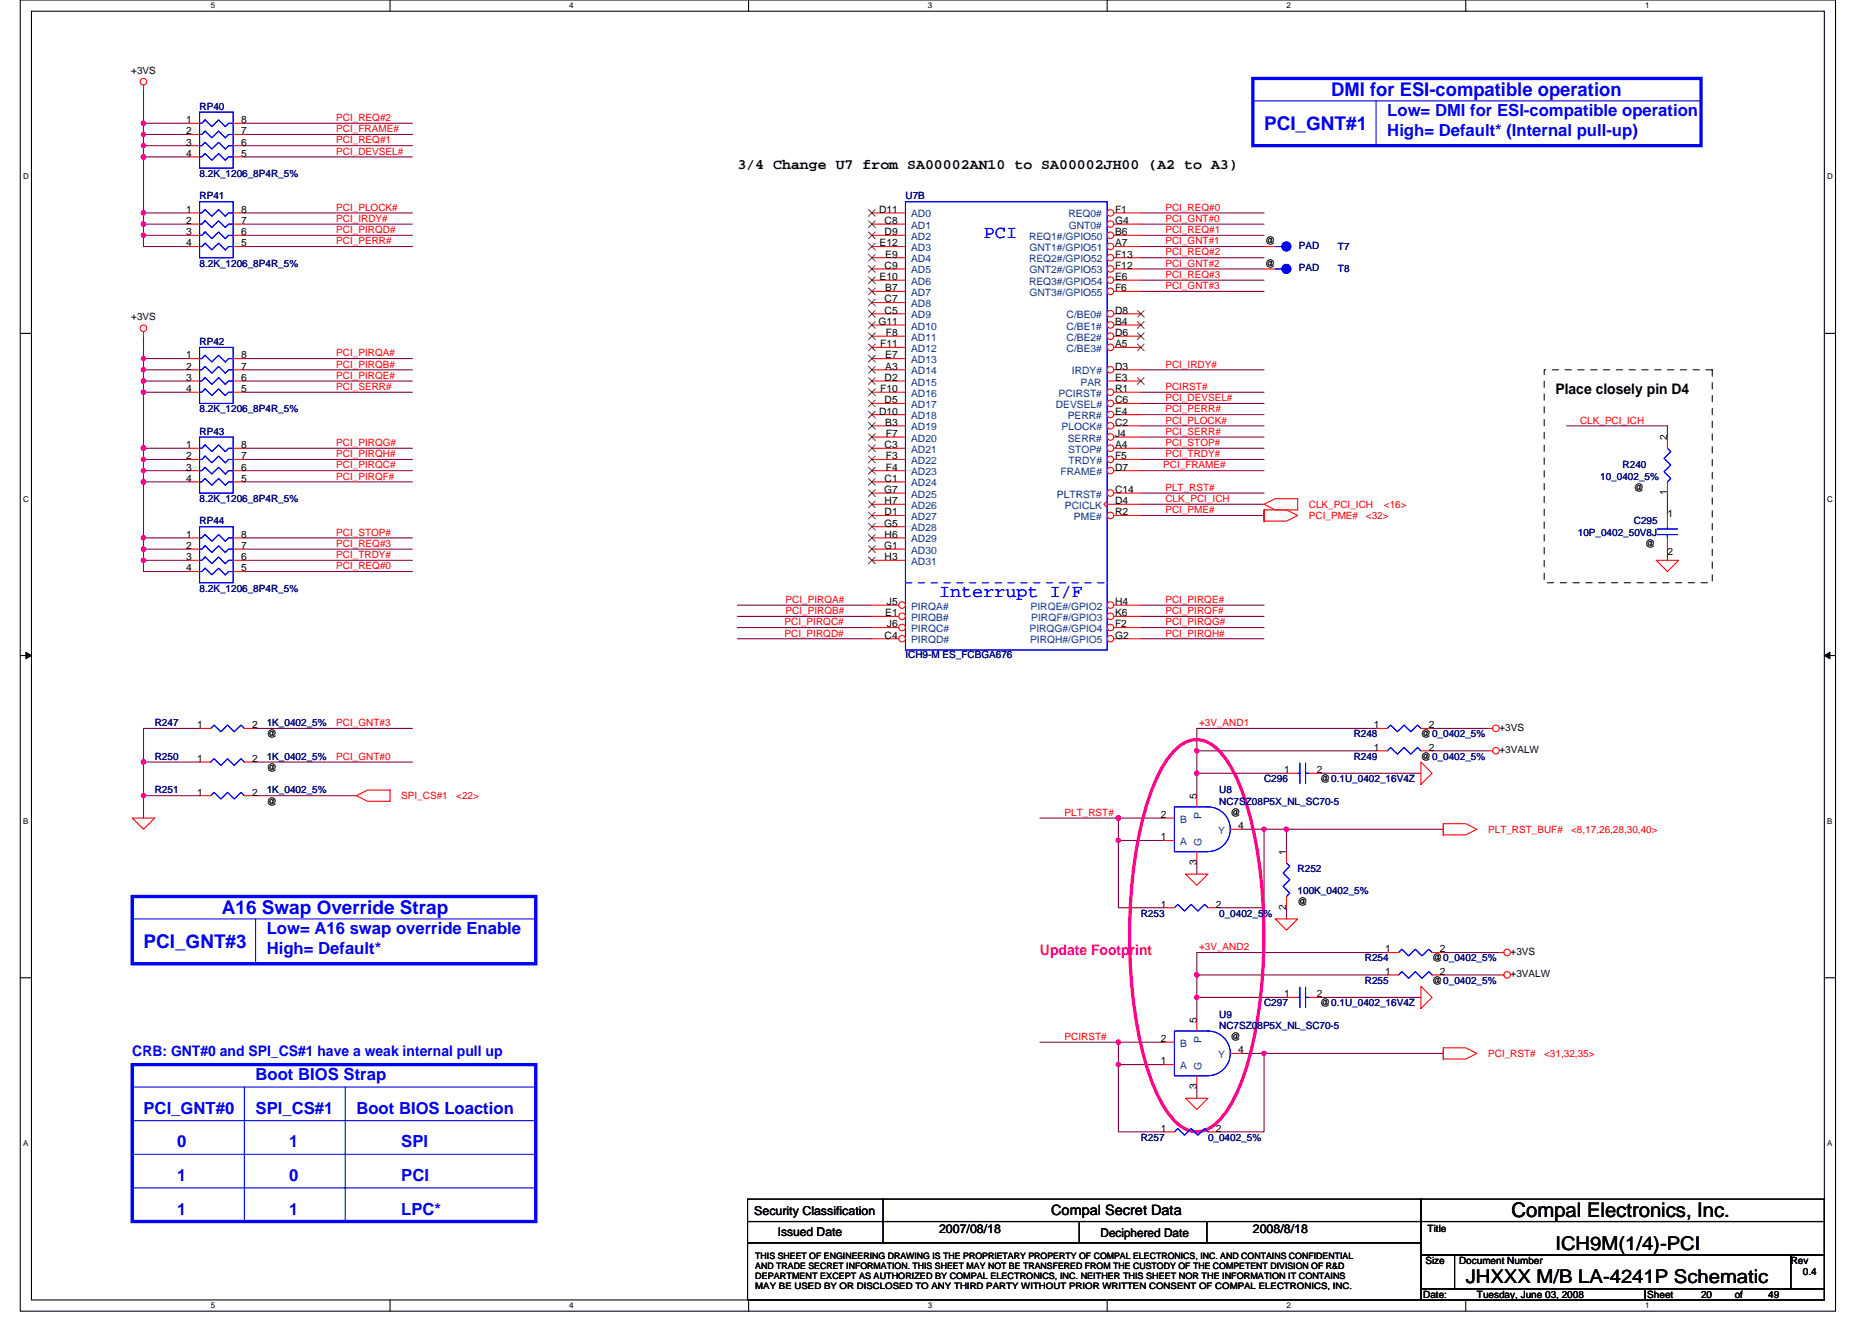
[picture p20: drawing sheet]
<svg xmlns="http://www.w3.org/2000/svg" width="297mm" height="210mm" viewBox="0 0 297 210" stroke-linecap="round" stroke-linejoin="round" font-family="sans-serif">
<defs><g id="words">
<text font-size="3.2" x="239.9" y="193.1">Compal Electronics, Inc.</text>
<g font-size="3" fill="#00f">
<text x="211.2" y="15.2">DMI for ESI-compatible operation</text>
<text x="200.6" y="20.6">PCI_GNT#1</text>
<text x="35.2" y="145">A16 Swap Override Strap</text>
<text x="22.8" y="150.4">PCI_GNT#3</text>
</g>
<g font-size="3">
<text x="232.6" y="203.6">JHXXX M/B LA-4241P Schematic</text>
<text x="246.8" y="198.3">ICH9M(1/4)-PCI</text>
</g>
<g font-size="2.8" fill="#00f">
<text x="156.1" y="37.8">PCI</text>
<text x="149" y="94.7">Interrupt I/F</text>
</g>
<g font-size="2.6" fill="#00f">
<text x="220.1" y="18.5">Low= DMI for ESI-compatible operation</text>
<text x="220.1" y="21.6">High= Default* (Internal pull-up)</text>
<text x="42.3" y="148.3">Low= A16 swap override Enable</text>
<text x="42.3" y="151.4">High= Default*</text>
<text x="40.6" y="171.4">Boot BIOS Strap</text>
<text x="22.8" y="176.7">PCI_GNT#0</text>
<text x="40.6" y="176.7">SPI_CS#1</text>
<text x="56.6" y="176.7">Boot BIOS Loaction</text>
<text x="28.1" y="182">0</text>
<text x="45.9" y="182">1</text>
<text x="63.7" y="182">SPI</text>
<text x="28.1" y="187.4">1</text>
<text x="45.9" y="187.4">0</text>
<text x="63.7" y="187.4">PCI</text>
<text x="28.1" y="192.7">1</text>
<text x="45.9" y="192.7">1</text>
<text x="63.7" y="192.7">LPC*</text>
</g>
<g font-size="2.3">
<text x="117" y="26.8">3/4 Change U7 from SA00002AN10 to SA00002JH00 (A2 to A3)</text>
<text x="246.8" y="62.6">Place closely pin D4</text>
<text x="166.8" y="192.8">Compal Secret Data</text>
</g>
<text font-size="2.3" fill="#ff0080" x="165" y="151.5">Update Footprint</text>
<text font-size="2.3" fill="#00f" x="21" y="167.5">CRB: GNT#0 and SPI_CS#1 have a weak internal pull up</text>
<g font-size="1.9">
<text x="119.7" y="192.7">Security Classification</text>
<text x="123.4" y="196">Issued Date</text>
<text x="149" y="195.6">2007/08/18</text>
<text x="174.6" y="196.2">Deciphered Date</text>
<text x="198.8" y="195.6">2008/8/18</text>
</g>
<g font-size="1.6">
<text x="20.8" y="11.7">+3VS</text>
<text x="29.5" y="19.5">1</text>
<text x="29.5" y="21.3">2</text>
<text x="29.5" y="23.1">3</text>
<text x="38.2" y="19.5">8</text>
<text x="38.2" y="21.3">7</text>
<text x="38.2" y="23.1">6</text>
<text x="29.5" y="24.9">4</text>
<text x="38.2" y="24.9">5</text>
<text x="29.5" y="33.8">1</text>
<text x="29.5" y="35.5">2</text>
<text x="38.2" y="33.8">8</text>
<text x="38.2" y="35.5">7</text>
<text x="139.5" y="33.8">D11</text>
<text x="140.4" y="35.5">C8</text>
<text x="176.9" y="33.8">F1</text>
<text x="176.9" y="35.5">G4</text>
<text x="29.5" y="37.3">3</text>
<text x="29.5" y="39.1">4</text>
<text x="38.2" y="37.3">6</text>
<text x="38.2" y="39.1">5</text>
<text x="139.6" y="39.1">E12</text>
<text x="140.4" y="37.3">D9</text>
<text x="140.5" y="40.9">E9</text>
<text x="176.9" y="37.3">B6</text>
<text x="176.9" y="40.9">F13</text>
<text x="176.9" y="39.1">A7</text>
<text x="200.7" y="38.8">@</text>
<text x="139.6" y="44.4">E10</text>
<text x="140.4" y="42.7">C9</text>
<text x="140.4" y="48">C7</text>
<text x="140.5" y="46.2">B7</text>
<text x="176.9" y="44.4">E6</text>
<text x="176.9" y="42.7">F12</text>
<text x="176.9" y="46.2">F6</text>
<text x="200.7" y="42.3">@</text>
<text x="20.8" y="50.8">+3VS</text>
<text x="139.4" y="51.5">G11</text>
<text x="140.4" y="49.8">C5</text>
<text x="140.6" y="53.3">F8</text>
<text x="176.9" y="49.8">D8</text>
<text x="176.9" y="51.5">B4</text>
<text x="176.9" y="53.3">D6</text>
<text x="29.5" y="56.9">1</text>
<text x="29.5" y="58.7">2</text>
<text x="38.2" y="56.9">8</text>
<text x="38.2" y="58.7">7</text>
<text x="139.7" y="55.1">F11</text>
<text x="140.5" y="56.9">E7</text>
<text x="140.5" y="58.7">A3</text>
<text x="176.9" y="55.1">A5</text>
<text x="176.9" y="58.7">D3</text>
<text x="29.5" y="60.4">3</text>
<text x="29.5" y="62.2">4</text>
<text x="38.2" y="60.4">6</text>
<text x="38.2" y="62.2">5</text>
<text x="139.5" y="65.8">D10</text>
<text x="139.7" y="62.2">F10</text>
<text x="140.4" y="60.4">D2</text>
<text x="140.4" y="64">D5</text>
<text x="176.9" y="60.4">E3</text>
<text x="176.9" y="65.8">E4</text>
<text x="176.9" y="64">C6</text>
<text x="176.9" y="62.2">R1</text>
<text x="29.5" y="71.1">1</text>
<text x="38.2" y="71.1">8</text>
<text x="140.4" y="71.1">C3</text>
<text x="140.5" y="67.5">B3</text>
<text x="140.6" y="69.3">F7</text>
<text x="176.9" y="67.5">C2</text>
<text x="176.9" y="69.3">J4</text>
<text x="176.9" y="71.1">A4</text>
<text x="264.6" y="69.9" transform="rotate(-90 264.6 69.9)">2</text>
<text x="29.5" y="72.9">2</text>
<text x="29.5" y="74.7">3</text>
<text x="29.5" y="76.4">4</text>
<text x="38.2" y="72.9">7</text>
<text x="38.2" y="74.7">6</text>
<text x="38.2" y="76.4">5</text>
<text x="140.4" y="76.4">C1</text>
<text x="140.6" y="72.9">F3</text>
<text x="140.6" y="74.7">F4</text>
<text x="176.9" y="72.9">F5</text>
<text x="176.9" y="74.7">D7</text>
<text x="259.2" y="77.9">@</text>
<text x="140.3" y="78.2">G7</text>
<text x="140.3" y="83.5">G5</text>
<text x="140.4" y="80">H7</text>
<text x="140.4" y="81.8">D1</text>
<text x="176.9" y="78.2">C14</text>
<text x="176.9" y="81.8">R2</text>
<text x="176.9" y="80">D4</text>
<text x="264.6" y="78.6" transform="rotate(-90 264.6 78.6)">1</text>
<text x="264.6" y="82">1</text>
<text x="29.5" y="85.3">1</text>
<text x="29.5" y="87.1">2</text>
<text x="29.5" y="88.9">3</text>
<text x="38.2" y="85.3">8</text>
<text x="38.2" y="87.1">7</text>
<text x="38.2" y="88.9">6</text>
<text x="140.3" y="87.1">G1</text>
<text x="140.4" y="85.3">H6</text>
<text x="140.4" y="88.9">H3</text>
<text x="261" y="86.8">@</text>
<text x="264.6" y="88">2</text>
<text x="29.5" y="90.7">4</text>
<text x="38.2" y="90.7">5</text>
<text x="140.7" y="96">J5</text>
<text x="176.9" y="96">H4</text>
<text x="140.4" y="101.3">C4</text>
<text x="140.5" y="97.8">E1</text>
<text x="140.7" y="99.5">J6</text>
<text x="176.9" y="97.8">K6</text>
<text x="176.9" y="99.5">F2</text>
<text x="176.9" y="101.3">G2</text>
<text x="31.3" y="115.5">1</text>
<text x="40" y="115.5">2</text>
<text x="42.3" y="117">@</text>
<text x="218" y="119.1">1</text>
<text x="218" y="115.5">1</text>
<text x="225.5" y="117">@0_0402_5%</text>
<text x="226.7" y="119.1">2</text>
<text x="226.7" y="115.5">2</text>
<text x="237.9" y="115.9">+3VS</text>
<text x="237.9" y="119.5">+3VALW</text>
<text x="31.3" y="120.9">1</text>
<text x="40" y="120.9">2</text>
<text x="42.3" y="122.3">@</text>
<text x="203.8" y="122.7">1</text>
<text x="208.9" y="122.7">2</text>
<text x="209.5" y="124.1">@0.1U_0402_16V4Z</text>
<text x="225.5" y="120.5">@0_0402_5%</text>
<text x="31.3" y="126.2">1</text>
<text x="40" y="126.2">2</text>
<text x="42.3" y="127.7">@</text>
<text x="184.2" y="129.8">2</text>
<text x="189.9" y="126.8" transform="rotate(-90 189.9 126.8)">5</text>
<text x="195.2" y="129.4">@</text>
<text x="196.5" y="131.6">4</text>
<text x="184.2" y="133.3">1</text>
<text x="189.9" y="137.3" transform="rotate(-90 189.9 137.3)">3</text>
<text x="204.1" y="135.7" transform="rotate(-90 204.1 135.7)">1</text>
<text x="184.2" y="144">1</text>
<text x="192.9" y="144">2</text>
<text x="205.9" y="143.7">@</text>
<text x="204.1" y="144.4" transform="rotate(-90 204.1 144.4)">2</text>
<text x="219.8" y="154.7">1</text>
<text x="219.8" y="151.1">1</text>
<text x="227.2" y="152.5">@0_0402_5%</text>
<text x="228.5" y="154.7">2</text>
<text x="228.5" y="151.1">2</text>
<text x="239.7" y="155">+3VALW</text>
<text x="239.7" y="151.5">+3VS</text>
<text x="203.8" y="158.2">1</text>
<text x="208.9" y="158.2">2</text>
<text x="209.5" y="159.7">@0.1U_0402_16V4Z</text>
<text x="227.2" y="156.1">@0_0402_5%</text>
<text x="184.2" y="165.3">2</text>
<text x="189.9" y="162.3" transform="rotate(-90 189.9 162.3)">5</text>
<text x="195.2" y="165">@</text>
<text x="196.5" y="167.1">4</text>
<text x="184.2" y="168.9">1</text>
<text x="189.9" y="172.8" transform="rotate(-90 189.9 172.8)">3</text>
<text x="184.2" y="179.6">1</text>
<text x="192.9" y="179.6">2</text>
<text x="226.5" y="195.4">Title</text>
<text x="226.2" y="200.6">Size</text>
<text x="231.5" y="200.6">Document Number</text>
<text x="284.1" y="200.6">Rev</text>
<text x="286.1" y="202.3">0.4</text>
<text x="225.8" y="205.9">Date:</text>
<text x="234.4" y="205.9">Tuesday, June 03, 2008</text>
<text x="261.4" y="205.9">Sheet</text>
<text x="269.9" y="205.9">20</text>
<text x="275.2" y="205.9">of</text>
<text x="280.6" y="205.9">49</text>
</g>
<g font-size="1.6" fill="#000080">
<text x="31.7" y="17.4">RP40</text>
<text x="31.7" y="28.1">8.2K_1206_8P4R_5%</text>
<text x="31.7" y="31.6">RP41</text>
<text x="143.7" y="31.6">U7B</text>
<text x="206.1" y="39.5">PAD</text>
<text x="212.3" y="39.6">T7</text>
<text x="31.7" y="42.3">8.2K_1206_8P4R_5%</text>
<text x="206.1" y="43">PAD</text>
<text x="212.3" y="43.2">T8</text>
<text x="31.7" y="54.8">RP42</text>
<text x="31.7" y="65.4">8.2K_1206_8P4R_5%</text>
<text x="31.7" y="69">RP43</text>
<text x="253.9" y="76.1">10_0402_5%</text>
<text x="257.5" y="74.3">R240</text>
<text x="31.7" y="83.2">RP44</text>
<text x="31.7" y="79.7">8.2K_1206_8P4R_5%</text>
<text x="259.2" y="83.2">C295</text>
<text x="250.4" y="85">10P_0402_50V8J</text>
<text x="31.7" y="93.9">8.2K_1206_8P4R_5%</text>
<text x="143.7" y="104.4">ICH9-M ES_FCBGA676</text>
<text x="24.5" y="115.2">R247</text>
<text x="42.3" y="115.2">1K_0402_5%</text>
<text x="214.8" y="117">R248</text>
<text x="24.5" y="125.9">R251</text>
<text x="24.5" y="120.5">R250</text>
<text x="42.3" y="125.9">1K_0402_5%</text>
<text x="42.3" y="120.5">1K_0402_5%</text>
<text x="193.5" y="125.9">U8</text>
<text x="200.6" y="124.1">C296</text>
<text x="214.8" y="120.5">R249</text>
<text x="193.5" y="127.7">NC7SZ08P5X_NL_SC70-5</text>
<text x="205.9" y="138.3">R252</text>
<text x="205.9" y="141.9">100K_0402_5%</text>
<text x="181" y="145.4">R253</text>
<text x="193.5" y="145.4">0_0402_5%</text>
<text x="216.6" y="152.5">R254</text>
<text x="193.5" y="161.4">U9</text>
<text x="200.6" y="159.7">C297</text>
<text x="216.6" y="156.1">R255</text>
<text x="193.5" y="163.2">NC7SZ08P5X_NL_SC70-5</text>
<text x="181" y="181">R257</text>
<text x="191.7" y="181">0_0402_5%</text>
</g>
<g font-size="1.6" fill="#f00">
<text x="53.4" y="22.8">PCI_REQ#1</text>
<text x="53.4" y="21">PCI_FRAME#</text>
<text x="53.4" y="19.2">PCI_REQ#2</text>
<text x="53.4" y="24.5">PCI_DEVSEL#</text>
<text x="53.4" y="35.2">PCI_IRDY#</text>
<text x="53.4" y="33.4">PCI_PLOCK#</text>
<text x="184.9" y="33.4">PCI_REQ#0</text>
<text x="184.9" y="35.2">PCI_GNT#0</text>
<text x="53.4" y="38.8">PCI_PERR#</text>
<text x="53.4" y="37">PCI_PIRQD#</text>
<text x="184.9" y="37">PCI_REQ#1</text>
<text x="184.9" y="40.5">PCI_REQ#2</text>
<text x="184.9" y="38.8">PCI_GNT#1</text>
<text x="184.9" y="45.9">PCI_GNT#3</text>
<text x="184.9" y="44.1">PCI_REQ#3</text>
<text x="184.9" y="42.3">PCI_GNT#2</text>
<text x="53.4" y="58.3">PCI_PIRQB#</text>
<text x="53.4" y="56.5">PCI_PIRQA#</text>
<text x="184.9" y="58.3">PCI_IRDY#</text>
<text x="53.4" y="61.9">PCI_SERR#</text>
<text x="53.4" y="60.1">PCI_PIRQE#</text>
<text x="184.9" y="63.6">PCI_DEVSEL#</text>
<text x="184.9" y="65.4">PCI_PERR#</text>
<text x="184.9" y="61.9">PCIRST#</text>
<text x="53.4" y="70.8">PCI_PIRQG#</text>
<text x="184.9" y="69">PCI_SERR#</text>
<text x="184.9" y="70.8">PCI_STOP#</text>
<text x="184.9" y="67.2">PCI_PLOCK#</text>
<text x="250.7" y="67.2">CLK_PCI_ICH</text>
<text x="53.4" y="76.1">PCI_PIRQF#</text>
<text x="53.4" y="74.3">PCI_PIRQC#</text>
<text x="53.4" y="72.5">PCI_PIRQH#</text>
<text x="184.6" y="74.3">PCI_FRAME#</text>
<text x="184.9" y="77.9">PLT_RST#</text>
<text x="184.9" y="72.5">PCI_TRDY#</text>
<text x="184.9" y="79.7">CLK_PCI_ICH</text>
<text x="184.9" y="81.4">PCI_PME#</text>
<text x="207.7" y="80.5">CLK_PCI_ICH</text>
<text x="207.7" y="82.3">PCI_PME#</text>
<text x="216.7" y="82.3">&lt;32&gt;</text>
<text x="219.6" y="80.5">&lt;16&gt;</text>
<text x="53.4" y="88.5">PCI_TRDY#</text>
<text x="53.4" y="86.8">PCI_REQ#3</text>
<text x="53.4" y="85">PCI_STOP#</text>
<text x="53.4" y="90.3">PCI_REQ#0</text>
<text x="124.6" y="95.7">PCI_PIRQA#</text>
<text x="184.9" y="95.7">PCI_PIRQE#</text>
<text x="124.5" y="99.2">PCI_PIRQC#</text>
<text x="124.5" y="101">PCI_PIRQD#</text>
<text x="124.6" y="97.4">PCI_PIRQB#</text>
<text x="184.9" y="101">PCI_PIRQH#</text>
<text x="184.9" y="99.2">PCI_PIRQG#</text>
<text x="184.9" y="97.4">PCI_PIRQF#</text>
<text x="53.4" y="115.2">PCI_GNT#3</text>
<text x="190.3" y="115.2">+3V_AND1</text>
<text x="53.4" y="120.5">PCI_GNT#0</text>
<text x="63.7" y="126.8">SPI_CS#1</text>
<text x="72.4" y="126.8">&lt;22&gt;</text>
<text x="168.9" y="129.4">PLT_RST#</text>
<text x="236.1" y="132.1">PLT_RST_BUF#</text>
<text x="249.3" y="132.1">&lt;8,17,26,28,30,40&gt;</text>
<text x="190.3" y="150.8">+3V_AND2</text>
<text x="168.9" y="165">PCIRST#</text>
<text x="236.1" y="167.7">PCI_RST#</text>
<text x="245" y="167.7">&lt;31,32,35&gt;</text>
</g>
<g font-size="1.6" fill="#004080">
<text x="144.6" y="34.5">AD0</text>
<text x="169.5" y="34.5">REQ0#</text>
<text x="144.6" y="36.3">AD1</text>
<text x="144.6" y="38.1">AD2</text>
<text x="144.6" y="39.8">AD3</text>
<text x="144.6" y="41.6">AD4</text>
<text x="163.3" y="38.1">REQ1#/GPIO50</text>
<text x="163.3" y="41.6">REQ2#/GPIO52</text>
<text x="163.4" y="39.8">GNT1#/GPIO51</text>
<text x="169.6" y="36.3">GNT0#</text>
<text x="144.6" y="43.4">AD5</text>
<text x="144.6" y="45.2">AD6</text>
<text x="144.6" y="46.9">AD7</text>
<text x="163.3" y="45.2">REQ3#/GPIO54</text>
<text x="163.4" y="43.4">GNT2#/GPIO53</text>
<text x="163.4" y="46.9">GNT3#/GPIO55</text>
<text x="144.6" y="48.7">AD8</text>
<text x="144.6" y="50.5">AD9</text>
<text x="144.6" y="52.3">AD10</text>
<text x="169.2" y="50.5">C/BE0#</text>
<text x="169.2" y="52.3">C/BE1#</text>
<text x="144.6" y="54.1">AD11</text>
<text x="144.6" y="55.8">AD12</text>
<text x="144.6" y="57.6">AD13</text>
<text x="144.6" y="59.4">AD14</text>
<text x="169.2" y="54.1">C/BE2#</text>
<text x="169.2" y="55.8">C/BE3#</text>
<text x="170.1" y="59.4">IRDY#</text>
<text x="144.6" y="61.2">AD15</text>
<text x="144.6" y="62.9">AD16</text>
<text x="144.6" y="64.7">AD17</text>
<text x="167.5" y="64.7">DEVSEL#</text>
<text x="168" y="62.9">PCIRST#</text>
<text x="171.5" y="61.2">PAR</text>
<text x="144.6" y="66.5">AD18</text>
<text x="144.6" y="68.3">AD19</text>
<text x="144.6" y="70.1">AD20</text>
<text x="144.6" y="71.8">AD21</text>
<text x="168.4" y="68.3">PLOCK#</text>
<text x="169.4" y="66.5">PERR#</text>
<text x="169.4" y="70.1">SERR#</text>
<text x="169.5" y="71.8">STOP#</text>
<text x="144.6" y="73.6">AD22</text>
<text x="144.6" y="75.4">AD23</text>
<text x="144.6" y="77.2">AD24</text>
<text x="168.3" y="75.4">FRAME#</text>
<text x="169.5" y="73.6">TRDY#</text>
<text x="144.6" y="79">AD25</text>
<text x="144.6" y="80.7">AD26</text>
<text x="144.6" y="82.5">AD27</text>
<text x="167.7" y="79">PLTRST#</text>
<text x="169" y="80.7">PCICLK</text>
<text x="170.4" y="82.5">PME#</text>
<text x="144.6" y="84.3">AD28</text>
<text x="144.6" y="86.1">AD29</text>
<text x="144.6" y="87.8">AD30</text>
<text x="144.6" y="89.6">AD31</text>
<text x="144.6" y="96.7">PIRQA#</text>
<text x="144.6" y="98.5">PIRQB#</text>
<text x="144.6" y="100.3">PIRQC#</text>
<text x="163.4" y="100.3">PIRQG#/GPIO4</text>
<text x="163.5" y="96.7">PIRQE#/GPIO2</text>
<text x="163.6" y="98.5">PIRQF#/GPIO3</text>
<text x="144.6" y="102.1">PIRQD#</text>
<text x="163.4" y="102.1">PIRQH#/GPIO5</text>
<text x="187.2" y="130.5">B</text>
<text x="190.6" y="130" transform="rotate(-90 190.6 130)">P</text>
<text x="187.2" y="134.1">A</text>
<text x="190.6" y="134.2" transform="rotate(-90 190.6 134.2)">G</text>
<text x="193.3" y="132.3">Y</text>
<text x="187.2" y="166.1">B</text>
<text x="190.6" y="165.5" transform="rotate(-90 190.6 165.5)">P</text>
<text x="193.3" y="167.9">Y</text>
<text x="187.2" y="169.6">A</text>
<text x="190.6" y="169.8" transform="rotate(-90 190.6 169.8)">G</text>
</g>
<g font-size="1.4">
<text x="119.8" y="199.7">THIS SHEET OF ENGINEERING DRAWING IS THE PROPRIETARY PROPERTY OF COMPAL ELECTRONICS, INC. AND CONTAINS CONFIDENTIAL</text>
<text x="119.8" y="201.3">AND TRADE SECRET INFORMATION. THIS SHEET MAY NOT BE TRANSFERED FROM THE CUSTODY OF THE COMPETENT DIVISION OF R&amp;D</text>
<text x="119.8" y="202.9">DEPARTMENT EXCEPT AS AUTHORIZED BY COMPAL ELECTRONICS, INC. NEITHER THIS SHEET NOR THE INFORMATION IT CONTAINS</text>
<text x="119.8" y="204.6">MAY BE USED BY OR DISCLOSED TO ANY THIRD PARTY WITHOUT PRIOR WRITTEN CONSENT OF COMPAL ELECTRONICS, INC.</text>
</g>
<g font-size="1.3">
<text x="33.4" y="1.3">5</text>
<text x="90.3" y="1.3">4</text>
<text x="147.2" y="1.3">3</text>
<text x="204.1" y="1.3">2</text>
<text x="261" y="1.3">1</text>
<text x="3.7" y="28.5">D</text>
<text x="289.9" y="28.5">D</text>
<text x="3.7" y="79.6">C</text>
<text x="289.9" y="79.6">C</text>
<text x="3.7" y="130.7">B</text>
<text x="289.9" y="130.7">B</text>
<text x="3.7" y="181.8">A</text>
<text x="289.9" y="181.8">A</text>
<text x="33.4" y="207.6">5</text>
<text x="90.3" y="207.6">4</text>
<text x="147.2" y="207.6">3</text>
<text x="204.1" y="207.6">2</text>
<text x="261" y="207.6">1</text>
</g>
</g></defs>
<path d="M3.2 0h288.1v208h-288.1zM5 1.8h284.5v204.4h-284.5z" fill="none" stroke="#000" stroke-width=".17"/>
<g fill="#fff">
<path d="M33.4 .2h.7v1.4h-.7z"/>
<path d="M33.4 206.4h.7v1.5h-.7z"/>
</g>
<path d="M61.9 0v1.8M61.9 206.2v1.8" fill="none" stroke="#000" stroke-width=".17"/>
<g fill="#fff">
<path d="M90.3 .2h.7v1.4h-.7z"/>
<path d="M90.3 206.4h.7v1.5h-.7z"/>
</g>
<path d="M118.8 0v1.8M118.8 206.2v1.8" fill="none" stroke="#000" stroke-width=".17"/>
<g fill="#fff">
<path d="M147.2 .2h.7v1.4h-.7z"/>
<path d="M147.2 206.4h.7v1.5h-.7z"/>
</g>
<path d="M175.7 0v1.8M175.7 206.2v1.8" fill="none" stroke="#000" stroke-width=".17"/>
<g fill="#fff">
<path d="M204.1 .2h.7v1.4h-.7z"/>
<path d="M204.1 206.4h.7v1.5h-.7z"/>
</g>
<path d="M232.6 0v1.8M232.6 206.2v1.8" fill="none" stroke="#000" stroke-width=".17"/>
<g fill="#fff">
<path d="M261 .2h.7v1.4h-.7z"/>
<path d="M261 206.4h.7v1.5h-.7z"/>
<path d="M3.7 27.3h.9v1.4h-.9z"/>
<path d="M289.9 27.3h.9v1.4h-.9z"/>
<path d="M3.7 78.4h.9v1.5h-.9z"/>
<path d="M289.9 78.4h.9v1.5h-.9z"/>
</g>
<path d="M3.2 52.9h1.8M289.5 52.9h1.8" fill="none" stroke="#000" stroke-width=".17"/>
<g fill="#fff">
<path d="M3.7 129.6h.8v1.4h-.8z"/>
<path d="M289.9 129.6h.9v1.4h-.9z"/>
</g>
<path d="M3.2 104h1.8M289.5 104h1.8" fill="none" stroke="#000" stroke-width=".17"/>
<path d="M4.1 103.5l.9 .5-.9 .5zM289.5 104l.9-.5v1z" fill="#000" stroke="#000" stroke-width=".16"/>
<g fill="#fff">
<path d="M3.6 180.7h.9v1.4h-.9z"/>
<path d="M289.9 180.7h.9v1.4h-.9z"/>
</g>
<g fill="none" stroke="#000" stroke-width=".17">
<path d="M3.2 155.1h1.8M289.5 155.1h1.8M118.6 190.2h106.9v3.6h-106.9zM118.6 193.8h106.9v3.4h-106.9zM118.6 197.2h106.9v9h-106.9zM140.1 190.2v7M171.2 193.8v3.4M191.5 193.8v3.4M225.5 190.2h64v3.6h-64zM225.5 193.8h64v5.3h-64zM225.5 199.1h5.3v5.4h-5.3zM230.8 199.1h53.3v5.4h-53.3z"/>
<path d="M284.1 199.1h5.4v5.4h-5.4zM225.5 204.5h35.5v1.7h-35.5zM261 204.5h28.5v1.7h-28.5z"/>
</g>
<g fill="none" stroke="#800040" stroke-width=".17">
<path d="M22.8 14.2v24.9h7.1M22.8 19.6h7.1M38.8 19.6h26.6M22.8 33.8h7.1M22.8 37.3h7.1M22.8 35.6h7.1M22.8 24.9h7.1M22.8 23.1h7.1M22.8 21.3h7.1M38.8 33.8h26.6M38.8 37.3h26.6M38.8 35.6h26.6"/>
<path d="M38.8 39.1h26.6M38.8 24.9h26.6M38.8 23.1h26.6M38.8 21.3h26.6M181 33.8h19.6M181 37.3h19.6M181 35.6h19.6M181 39.1h19.6M22.8 58.7h7.1M22.8 53.3v19.6M22.8 56.9h7.1M38.8 58.7h26.6"/>
<path d="M38.8 56.9h26.6M181 46.2h19.6M181 44.4h19.6M181 40.9h19.6M181 58.7h19.6M181 42.7h19.6M22.8 72.9v1.8h7.1M22.8 72.9h7.1M22.8 71.1h7.1M22.8 62.2h7.1M22.8 60.5h7.1M22.8 74.7v16h7.1"/>
<path d="M22.8 76.5h7.1M38.8 74.7h26.6M38.8 72.9h26.6M38.8 71.1h26.6M38.8 62.2h26.6M38.8 60.5h26.6M38.8 76.5h26.6M181 69.3h19.6M181 78.2h19.6M181 64h19.6M181 74.7h19.6M181 72.9h19.6"/>
<path d="M181 65.8h19.6M181 71.1h19.6M181 62.2h19.6M181 67.6h19.6M248.6 67.6h16v1.7M264.6 78.2v3.6M22.8 85.3h7.1M22.8 88.9h7.1M22.8 87.1h7.1M38.8 85.3h26.6M38.8 88.9h26.6M38.8 87.1h26.6"/>
<path d="M38.8 90.7h26.6M117 99.6h21.3M117 97.8h21.3M117 96h21.3M181 99.6h19.6M181 97.8h19.6M181 96h19.6M181 80h19.6M181 81.8h19.6M264.6 87.1v1.8M31.7 115.6h-8.9v10.6M40.6 115.6h24.8"/>
<path d="M117 101.3h21.3M181 101.3h19.6M189.9 119.1h28.5M218.4 115.6h-28.5v10.6M227.2 115.6h8.9M227.2 119.1h8.9M22.8 120.9h8.9M31.7 126.2h-8.9v3.6M40.6 120.9h24.8M40.6 126.2h16M165 129.8h19.6M177.5 133.3v10.7h7.1"/>
<path d="M177.5 129.8v3.5M177.5 133.3h7.1M189.9 136.9v1.8M189.9 122.7h14.2M197 131.6h3.6M200.6 131.6v12.4h-7.1M200.6 131.6h3.5v3.5M204.1 131.6h24.9M209.5 122.7h16M189.9 154.7h30.2M189.9 158.2h14.2M204.1 144v1.8"/>
<path d="M209.5 158.2h16M220.1 151.1h-30.2v10.7M229 151.1h8.9M229 154.7h8.9M165 165.4h12.5v3.5M177.5 168.9v10.7h7.1M177.5 168.9h7.1M177.5 165.4h7.1M189.9 172.5v1.7M197 167.1h32M200.6 167.1v12.5h-7.1"/>
</g>
<g fill="#f0f" stroke="#f0f" stroke-width=".17">
<circle cx="22.8" cy="71.1" r=".35"/>
<circle cx="22.8" cy="62.2" r=".35"/>
<circle cx="22.8" cy="72.9" r=".35"/>
<circle cx="22.8" cy="58.7" r=".35"/>
<circle cx="22.8" cy="85.3" r=".35"/>
<circle cx="22.8" cy="87.1" r=".35"/>
<circle cx="22.8" cy="35.5" r=".35"/>
<circle cx="22.8" cy="56.9" r=".35"/>
<circle cx="22.8" cy="120.9" r=".35"/>
<circle cx="22.8" cy="126.2" r=".35"/>
<circle cx="22.8" cy="24.9" r=".35"/>
<circle cx="22.8" cy="23.1" r=".35"/>
<circle cx="22.8" cy="76.4" r=".35"/>
<circle cx="22.8" cy="60.4" r=".35"/>
<circle cx="22.8" cy="74.7" r=".35"/>
<circle cx="22.8" cy="88.9" r=".35"/>
<circle cx="22.8" cy="19.5" r=".35"/>
<circle cx="22.8" cy="37.3" r=".35"/>
<circle cx="22.8" cy="21.3" r=".35"/>
<circle cx="22.8" cy="33.8" r=".35"/>
<circle cx="177.4" cy="133.3" r=".35"/>
<circle cx="177.4" cy="129.8" r=".35"/>
<circle cx="204.1" cy="131.6" r=".35"/>
<circle cx="200.6" cy="167.1" r=".35"/>
<circle cx="200.6" cy="131.6" r=".35"/>
<circle cx="189.9" cy="154.7" r=".35"/>
<circle cx="177.4" cy="168.9" r=".35"/>
<circle cx="177.4" cy="165.3" r=".35"/>
<circle cx="189.9" cy="122.7" r=".35"/>
<circle cx="189.9" cy="119.1" r=".35"/>
<circle cx="189.9" cy="158.2" r=".35"/>
</g>
<g fill="none" stroke="#f00" stroke-width=".17">
<path d="M22.8 13.5v.7M29.9 19.6h1.8M37 19.6h1.8M29.9 21.3h1.8M29.9 23.1h1.8M29.9 24.9h1.8M29.9 33.8h1.8M29.9 35.6h1.8M29.9 37.3h1.8M29.9 39.1h1.8M37 21.3h1.8M37 23.1h1.8"/>
<path d="M37 24.9h1.8M37 33.8h1.8M37 35.6h1.8M37 37.3h1.8M37 39.1h1.8M138.3 33.8h5.4M138.3 35.6h5.4M138.3 37.3h5.4M138.3 39.1h5.4M22.8 52.6v.7M138.3 42.7h5.4M138.3 40.9h5.4"/>
<path d="M138.3 44.4h5.4M138.3 46.2h5.4M138.3 48h5.4M138.3 49.8h5.4M138.3 51.6h5.4M138.3 53.3h5.4M138.3 55.1h5.4M138.3 56.9h5.4M138.3 58.7h5.4M200.6 42.7h1.8M29.9 71.1h1.8M29.9 72.9h1.8"/>
<path d="M29.9 74.7h1.8M29.9 76.5h1.8M37 71.1h1.8M37 72.9h1.8M37 74.7h1.8M37 76.5h1.8M138.3 71.1h5.4M138.3 72.9h5.4M138.3 74.7h5.4M138.3 76.5h5.4M138.3 60.5h5.4M138.3 62.2h5.4"/>
<path d="M138.3 64h5.4M138.3 65.8h5.4M138.3 67.6h5.4M138.3 69.3h5.4M138.3 78.2h5.4M29.9 85.3h1.8M29.9 87.1h1.8M29.9 88.9h1.8M29.9 90.7h1.8M37 85.3h1.8M37 87.1h1.8M37 88.9h1.8"/>
<path d="M37 90.7h1.8M138.3 85.3h5.4M138.3 87.1h5.4M138.3 88.9h5.4M138.3 80h5.4M138.3 81.8h5.4M138.3 83.6h5.4M200.6 80l1.8-.9h3.5v1.8h-3.5zM200.6 82.7h3.5l1.8-.9-1.8-.9h-3.5v1.9M262.8 88.9h3.6l-1.8 1.8zM264.6 81.8v1.8M264.6 85.3v1.8"/>
<path d="M31.7 115.6h1.7M38.8 115.6h1.8M218.4 115.6h1.7M218.4 119.1h1.7M225.5 115.6h1.7M225.5 119.1h1.7M236.1 115.6h.8M236.1 119.1h.8M21 129.8h3.6l-1.8 1.8zM31.7 126.2h1.7M31.7 120.9h1.7M38.8 126.2h1.8"/>
<path d="M38.8 120.9h1.8M56.6 126.2l1.7-.9h3.6v1.8h-3.6zM188.1 138.7h3.6l-1.8 1.8zM204.1 122.7h1.8M204.1 135.1v1.8M207.7 122.7h1.8M225.5 120.9l1.7 1.8-1.7 1.8zM229 132.5h3.6l1.8-.9-1.8-.9h-3.6v1.9M184.6 144h1.7M191.7 144h1.8M202.4 145.8h3.5l-1.8 1.8zM204.1 142.2v1.8"/>
<path d="M220.1 154.7h1.8M220.1 151.1h1.8M225.5 156.5l1.7 1.7-1.7 1.8zM227.2 154.7h1.8M227.2 151.1h1.8M237.9 154.7h.7M237.9 151.1h.7M188.1 174.2h3.6l-1.8 1.8zM229 168h3.6l1.8-.9-1.8-.9h-3.6v2"/>
<circle cx="22.8" cy="13" r=".52"/>
<circle cx="22.8" cy="52.1" r=".52"/>
<circle cx="237.4" cy="115.6" r=".52"/>
<circle cx="237.4" cy="119.1" r=".52"/>
<circle cx="239.1" cy="154.7" r=".52"/>
<circle cx="239.1" cy="151.1" r=".52"/>
</g>
<path d="M198.8 12.4h71.1v10.7h-71.1zM21 142.2h64v10.7h-64zM21 168.9h64v24.9h-64z" fill="none" stroke="#00f" stroke-width=".53"/>
<g fill="none" stroke="#00f" stroke-width=".17">
<path d="M31.7 17.8h5.3v8.9h-5.3zM31.7 19.6h.3l.6-.6 1 1.1 1.1-1.1 1 1.1 .6-.5h.7M32.6 19l-.2 .2M198.8 16h71.1M218.4 16v7.1M31.7 32h5.3v8.9h-5.3zM31.7 21.3h.3l.6-.5 1 1.1 1.1-1.1 1 1.1 .6-.6h.7M31.7 23.1h.3l.6-.5 1 1 1.1-1 1 1 .6-.5h.7M31.7 24.9h.3l.6-.5 1 1 1.1-1 1 1 .6-.5h.7M31.7 33.8h.3l.6-.5 1 1 1.1-1 1 1 .6-.5h.7M31.7 35.6h.3l.6-.6 1 1.1 1.1-1.1 1 1.1 .6-.5h.7M31.7 37.3h.3l.6-.5 1 1.1 1.1-1.1 1 1.1 .6-.6h.7"/>
<path d="M31.7 39.1h.3l.6-.5 1 1 1.1-1 1 1 .6-.5h.7M32.6 20.8l-.2 .2M32.6 22.6l-.2 .2M32.6 33.3l-.2 .1M32.6 35l-.2 .2M32.6 36.8l-.2 .2M143.7 32h32v71.1h-32zM202.4 42.7h1M31.7 69.3h5.3v8.9h-5.3zM31.7 71.1h.3l.6-.5 1 1 1.1-1 1 1 .6-.5h.7M31.7 72.9h.3l.6-.5 1 1 1.1-1 1 1 .6-.5h.7M31.7 74.7h.3l.6-.6 1 1.1 1.1-1.1 1 1.1 .6-.5h.7"/>
<path d="M31.7 76.5h.3l.6-.6 1 1.1 1.1-1.1 1 1.1 .6-.5h.7M32.6 70.6l-.2 .2M32.6 72.4l-.2 .1M32.6 74.1l-.2 .2M31.7 83.6h5.3v8.9h-5.3zM31.7 85.3h.3l.6-.5 1 1.1 1.1-1.1 1 1.1 .6-.6h.7M31.7 87.1h.3l.6-.5 1 1.1 1.1-1.1 1 1.1 .6-.6h.7M31.7 88.9h.3l.6-.5 1 1 1.1-1 1 1 .6-.5h.7M31.7 90.7h.3l.6-.6 1 1.1 1.1-1.1 1 1.1 .6-.5h.7M32.6 84.8l-.2 .2M32.6 86.6l-.2 .2M32.6 88.4l-.2 .1"/>
<path d="M263 84.8h3.2M263 83.9h3.2M264.6 83.6v.3M264.6 84.8v.5M33.4 115.6l.6-.6 1 1.1 1.1-1.1 1.1 1.1 1-1.1 .6 .6M220.1 119.1l.6-.5 1 1.1 1.1-1.1 1.1 1.1 1-1.1 .6 .5M220.1 115.6l.6-.6 1 1.1 1.1-1.1 1.1 1.1 1-1.1 .6 .6M33.4 126.2l.6-.5 1 1.1 1.1-1.1 1.1 1.1 1-1.1 .6 .5M33.4 120.9l.6-.5 1 1 1.1-1 1.1 1 1-1 .6 .5M204.1 136.9l.6 .5-1.1 1.1 1.1 1.1-1.1 1 1.1 1.1-.6 .5M205.9 122.7h.4M206.3 121.1v3.2"/>
<path d="M207.2 122.7h.5M207.2 121.1v3.2M21 145.8h64M40.6 145.8v7.1M186.3 144l.6-.5 1.1 1 1-1 1.1 1 1.1-1 .5 .5M221.9 154.7l.5-.5 1.1 1 1.1-1 1 1 1.1-1 .5 .5M221.9 151.1l.5-.5 1.1 1.1 1.1-1.1 1 1.1 1.1-1.1 .5 .5M21 172.5h64M21 177.8h64M38.8 172.5v21.3M54.8 172.5v21.3M21 183.1h64"/>
<path d="M21 188.5h64"/>
</g>
<path d="M186.3 119.1a4.4 4.4 0 0 1 7.1 0 21.3 21.3 0 0 1 4.3 8.3 79.3 79.3 0 0 1 2.2 31.4 47.9 47.9 0 0 1-4.1 15.6 11 11 0 0 1-4.1 4.7 4.4 4.4 0 0 1-5.4-1.3 21.3 21.3 0 0 1-4.2-8.3 79.6 79.6 0 0 1-2.3-31.4 47.9 47.9 0 0 1 4.2-15.6l1.5-2.5z" fill="none" stroke="#ff0080" stroke-width=".53"/>
<path d="M245 58.7h26.7v33.8h-26.7z" fill="none" stroke="#000" stroke-width=".16" stroke-dasharray="1 1 1 1 1 1 1 1"/>
<circle cx="204.1" cy="42.7" r=".71" fill="#00f" stroke="#00f" stroke-width=".17"/>
<path d="M143.7 92.5h32M175.7 92.5h.1" fill="none" stroke="#fff" stroke-width=".16" stroke-dasharray="1 1 1 1 1 1 1 1"/>
<path d="M143.7 92.5h32M175.7 92.5h.1" fill="none" stroke="#00f" stroke-width=".16" stroke-dasharray="1 1 1 1 1 1 1 1"/>
<g fill="none" stroke="#804000" stroke-width=".16">
<path d="M137.8 33.3l1.1 1M137.8 35l1.1 1.1M137.8 36.8l1.1 1.1M137.8 38.6l1.1 1.1M138.9 33.3l-1.1 1M138.9 35l-1.1 1.1M138.9 36.8l-1.1 1.1M138.9 38.6l-1.1 1.1M137.8 40.4l1.1 1M137.8 42.1l1.1 1.1M137.8 43.9l1.1 1.1M137.8 45.7l1.1 1.1"/>
<path d="M137.8 47.5l1.1 1.1M137.8 49.3l1.1 1M137.8 51l1.1 1.1M137.8 52.8l1.1 1.1M137.8 54.6l1.1 1.1M137.8 56.4l1.1 1M137.8 58.1l1.1 1.1M137.8 59.9l1.1 1.1M138.9 40.4l-1.1 1M138.9 42.1l-1.1 1.1M138.9 43.9l-1.1 1.1M138.9 45.7l-1.1 1.1"/>
<path d="M138.9 47.5l-1.1 1.1M138.9 49.3l-1.1 1M138.9 51l-1.1 1.1M138.9 52.8l-1.1 1.1M138.9 54.6l-1.1 1.1M138.9 56.4l-1.1 1M138.9 58.1l-1.1 1.1M138.9 59.9l-1.1 1.1M137.8 61.7l1.1 1.1M137.8 63.5l1.1 1.1M137.8 65.3l1.1 1M137.8 67l1.1 1.1"/>
<path d="M137.8 68.8l1.1 1.1M137.8 70.6l1.1 1.1M137.8 72.4l1.1 1M137.8 74.1l1.1 1.1M137.8 75.9l1.1 1.1M137.8 77.7l1.1 1.1M137.8 79.5l1.1 1.1M138.9 61.7l-1.1 1.1M138.9 63.5l-1.1 1.1M138.9 65.3l-1.1 1M138.9 67l-1.1 1.1M138.9 68.8l-1.1 1.1"/>
<path d="M138.9 70.6l-1.1 1.1M138.9 72.4l-1.1 1M138.9 74.1l-1.1 1.1M138.9 75.9l-1.1 1.1M138.9 77.7l-1.1 1.1M138.9 79.5l-1.1 1.1M137.8 81.3l1.1 1M137.8 83l1.1 1.1M137.8 84.8l1.1 1.1M137.8 86.6l1.1 1.1M137.8 88.4l1.1 1.1M138.9 81.3l-1.1 1"/>
<path d="M138.9 83l-1.1 1.1M138.9 84.8l-1.1 1.1M138.9 86.6l-1.1 1.1M138.9 88.4l-1.1 1.1"/>
</g>
<circle cx="143.1" cy="96" r=".52" fill="#fff" stroke="#f00" stroke-width=".17"/>
<path d="M138.3 96h4.3" fill="none" stroke="#f00" stroke-width=".17"/>
<circle cx="143.1" cy="97.8" r=".52" fill="#fff" stroke="#f00" stroke-width=".17"/>
<path d="M138.3 97.8h4.3" fill="none" stroke="#f00" stroke-width=".17"/>
<circle cx="143.1" cy="99.6" r=".52" fill="#fff" stroke="#f00" stroke-width=".17"/>
<path d="M138.3 99.6h4.3" fill="none" stroke="#f00" stroke-width=".17"/>
<circle cx="143.1" cy="101.3" r=".52" fill="#fff" stroke="#f00" stroke-width=".17"/>
<path d="M138.3 101.3h4.3" fill="none" stroke="#f00" stroke-width=".17"/>
<circle cx="176.2" cy="33.8" r=".52" fill="#fff" stroke="#f00" stroke-width=".17"/>
<path d="M176.7 33.8h4.3" fill="none" stroke="#f00" stroke-width=".17"/>
<circle cx="176.2" cy="35.5" r=".52" fill="#fff" stroke="#f00" stroke-width=".17"/>
<path d="M176.7 35.6h4.3" fill="none" stroke="#f00" stroke-width=".17"/>
<circle cx="176.2" cy="37.3" r=".52" fill="#fff" stroke="#f00" stroke-width=".17"/>
<path d="M176.7 37.3h4.3" fill="none" stroke="#f00" stroke-width=".17"/>
<circle cx="176.2" cy="39.1" r=".52" fill="#fff" stroke="#f00" stroke-width=".17"/>
<path d="M176.7 39.1h4.3" fill="none" stroke="#f00" stroke-width=".17"/>
<circle cx="176.2" cy="40.9" r=".52" fill="#fff" stroke="#f00" stroke-width=".17"/>
<path d="M176.7 40.9h4.3" fill="none" stroke="#f00" stroke-width=".17"/>
<circle cx="176.2" cy="42.7" r=".52" fill="#fff" stroke="#f00" stroke-width=".17"/>
<path d="M176.7 42.7h4.3" fill="none" stroke="#f00" stroke-width=".17"/>
<circle cx="176.2" cy="44.4" r=".52" fill="#fff" stroke="#f00" stroke-width=".17"/>
<path d="M176.7 44.4h4.3" fill="none" stroke="#f00" stroke-width=".17"/>
<circle cx="176.2" cy="46.2" r=".52" fill="#fff" stroke="#f00" stroke-width=".17"/>
<path d="M176.7 46.2h4.3" fill="none" stroke="#f00" stroke-width=".17"/>
<circle cx="176.2" cy="49.8" r=".52" fill="#fff" stroke="#f00" stroke-width=".17"/>
<path d="M176.7 49.8h4.3" fill="none" stroke="#f00" stroke-width=".17"/>
<path d="M180.5 49.3l1.1 1M181.5 49.3l-1 1" fill="none" stroke="#804000" stroke-width=".16"/>
<circle cx="176.2" cy="51.6" r=".52" fill="#fff" stroke="#f00" stroke-width=".17"/>
<path d="M176.7 51.6h4.3" fill="none" stroke="#f00" stroke-width=".17"/>
<path d="M180.5 51l1.1 1.1M181.5 51l-1 1.1" fill="none" stroke="#804000" stroke-width=".16"/>
<circle cx="176.2" cy="53.3" r=".52" fill="#fff" stroke="#f00" stroke-width=".17"/>
<path d="M176.7 53.3h4.3" fill="none" stroke="#f00" stroke-width=".17"/>
<path d="M180.5 52.8l1.1 1.1M181.5 52.8l-1 1.1" fill="none" stroke="#804000" stroke-width=".16"/>
<circle cx="176.2" cy="55.1" r=".52" fill="#fff" stroke="#f00" stroke-width=".17"/>
<path d="M176.7 55.1h4.3" fill="none" stroke="#f00" stroke-width=".17"/>
<path d="M180.5 54.6l1.1 1.1M181.5 54.6l-1 1.1" fill="none" stroke="#804000" stroke-width=".16"/>
<circle cx="176.2" cy="58.7" r=".52" fill="#fff" stroke="#f00" stroke-width=".17"/>
<path d="M176.7 58.7h4.3M175.7 60.5h5.3" fill="none" stroke="#f00" stroke-width=".17"/>
<path d="M180.5 59.9l1.1 1.1M181.5 59.9l-1 1.1" fill="none" stroke="#804000" stroke-width=".16"/>
<circle cx="176.2" cy="62.2" r=".52" fill="#fff" stroke="#f00" stroke-width=".17"/>
<path d="M176.7 62.2h4.3" fill="none" stroke="#f00" stroke-width=".17"/>
<circle cx="176.2" cy="64" r=".52" fill="#fff" stroke="#f00" stroke-width=".17"/>
<path d="M176.7 64h4.3" fill="none" stroke="#f00" stroke-width=".17"/>
<circle cx="176.2" cy="65.8" r=".52" fill="#fff" stroke="#f00" stroke-width=".17"/>
<path d="M176.7 65.8h4.3" fill="none" stroke="#f00" stroke-width=".17"/>
<circle cx="176.2" cy="67.6" r=".52" fill="#fff" stroke="#f00" stroke-width=".17"/>
<path d="M176.7 67.6h4.3" fill="none" stroke="#f00" stroke-width=".17"/>
<circle cx="176.2" cy="69.3" r=".52" fill="#fff" stroke="#f00" stroke-width=".17"/>
<path d="M176.7 69.3h4.3" fill="none" stroke="#f00" stroke-width=".17"/>
<circle cx="176.2" cy="71.1" r=".52" fill="#fff" stroke="#f00" stroke-width=".17"/>
<path d="M176.7 71.1h4.3" fill="none" stroke="#f00" stroke-width=".17"/>
<circle cx="176.2" cy="72.9" r=".52" fill="#fff" stroke="#f00" stroke-width=".17"/>
<path d="M176.7 72.9h4.3" fill="none" stroke="#f00" stroke-width=".17"/>
<circle cx="176.2" cy="74.7" r=".52" fill="#fff" stroke="#f00" stroke-width=".17"/>
<path d="M176.7 74.7h4.3" fill="none" stroke="#f00" stroke-width=".17"/>
<circle cx="176.2" cy="78.2" r=".52" fill="#fff" stroke="#f00" stroke-width=".17"/>
<path d="M175.7 79.5l-.5 .5 .5 .5M176.7 78.2h4.3M175.7 80h5.3" fill="none" stroke="#f00" stroke-width=".17"/>
<circle cx="176.2" cy="81.8" r=".52" fill="#fff" stroke="#f00" stroke-width=".17"/>
<path d="M176.7 81.8h4.3" fill="none" stroke="#f00" stroke-width=".17"/>
<circle cx="176.2" cy="96" r=".52" fill="#fff" stroke="#f00" stroke-width=".17"/>
<path d="M176.7 96h4.3" fill="none" stroke="#f00" stroke-width=".17"/>
<circle cx="176.2" cy="97.8" r=".52" fill="#fff" stroke="#f00" stroke-width=".17"/>
<path d="M176.7 97.8h4.3" fill="none" stroke="#f00" stroke-width=".17"/>
<circle cx="176.2" cy="99.6" r=".52" fill="#fff" stroke="#f00" stroke-width=".17"/>
<path d="M176.7 99.6h4.3" fill="none" stroke="#f00" stroke-width=".17"/>
<circle cx="176.2" cy="101.3" r=".52" fill="#fff" stroke="#f00" stroke-width=".17"/>
<g fill="none" stroke="#f00" stroke-width=".17">
<path d="M200.6 39.1h1.8M29.9 56.9h1.8M29.9 58.7h1.8M37 56.9h1.8M37 58.7h1.8M29.9 60.5h1.8M29.9 62.2h1.8M37 60.5h1.8M37 62.2h1.8M264.6 69.3v1.8M264.6 76.5v1.7M176.7 101.3h4.3"/>
<path d="M184.6 129.8h1.7M184.6 133.3h1.7M189.9 126.2v1.8M189.9 135.1v1.8M195.2 131.6h1.8M204.1 158.2h1.8M207.7 158.2h1.8M184.6 179.6h1.7M184.6 165.4h1.7M184.6 168.9h1.7M189.9 161.8v1.8M189.9 170.7v1.8"/>
<path d="M191.7 179.6h1.8M195.2 167.1h1.8"/>
</g>
<g fill="none" stroke="#00f" stroke-width=".17">
<path d="M202.4 39.1h1M31.7 55.1h5.3v8.9h-5.3zM31.7 56.9h.3l.6-.5 1 1 1.1-1 1 1 .6-.5h.7M31.7 58.7h.3l.6-.6 1 1.1 1.1-1.1 1 1.1 .6-.5h.7M32.6 56.4l-.2 .1M32.6 58.1l-.2 .2M32.6 59.9l-.2 .2M31.7 60.5h.3l.6-.6 1 1.1 1.1-1.1 1 1.1 .6-.5h.7M31.7 62.2h.3l.6-.5 1 1.1 1.1-1.1 1 1.1 .6-.6h.7M264.6 71.1l.5 .5-1 1.1 1 1.1-1 1 1 1.1-.5 .6M186.3 128h5.4a3.6 3.6 0 0 1 3.5 3.6 3.6 3.6 0 0 1-3.5 3.5h-5.4zM205.9 158.2h.4"/>
<path d="M206.3 156.6v3.3M207.2 158.2h.5M207.2 156.6v3.3M186.3 179.6l.6-.6 1.1 1.1 1-1.1 1.1 1.1 1.1-1.1 .5 .6M191.7 170.7a3.5 3.5 0 0 0 3.5-3.6 3.5 3.5 0 0 0-3.5-3.5h-5.4v7.1h5.4"/>
</g>
<circle cx="204.1" cy="39.1" r=".71" fill="#00f" stroke="#00f" stroke-width=".17"/>
<g fill="#f0f" stroke="#f0f" stroke-width=".17">
<circle cx="22.8" cy="71.1" r=".35"/>
<circle cx="22.8" cy="62.2" r=".35"/>
<circle cx="22.8" cy="72.9" r=".35"/>
<circle cx="22.8" cy="58.7" r=".35"/>
<circle cx="22.8" cy="85.3" r=".35"/>
<circle cx="22.8" cy="87.1" r=".35"/>
<circle cx="22.8" cy="35.5" r=".35"/>
<circle cx="22.8" cy="56.9" r=".35"/>
<circle cx="22.8" cy="120.9" r=".35"/>
<circle cx="22.8" cy="126.2" r=".35"/>
<circle cx="22.8" cy="24.9" r=".35"/>
<circle cx="22.8" cy="23.1" r=".35"/>
<circle cx="22.8" cy="76.4" r=".35"/>
<circle cx="22.8" cy="60.4" r=".35"/>
<circle cx="22.8" cy="74.7" r=".35"/>
<circle cx="22.8" cy="88.9" r=".35"/>
<circle cx="22.8" cy="19.5" r=".35"/>
<circle cx="22.8" cy="37.3" r=".35"/>
<circle cx="22.8" cy="21.3" r=".35"/>
<circle cx="22.8" cy="33.8" r=".35"/>
<circle cx="177.4" cy="133.3" r=".35"/>
<circle cx="177.4" cy="129.8" r=".35"/>
<circle cx="204.1" cy="131.6" r=".35"/>
<circle cx="200.6" cy="167.1" r=".35"/>
<circle cx="200.6" cy="131.6" r=".35"/>
<circle cx="189.9" cy="154.7" r=".35"/>
<circle cx="177.4" cy="168.9" r=".35"/>
<circle cx="177.4" cy="165.3" r=".35"/>
<circle cx="189.9" cy="122.7" r=".35"/>
<circle cx="189.9" cy="119.1" r=".35"/>
<circle cx="189.9" cy="158.2" r=".35"/>
</g>
<use href="#words"/>
</svg>
